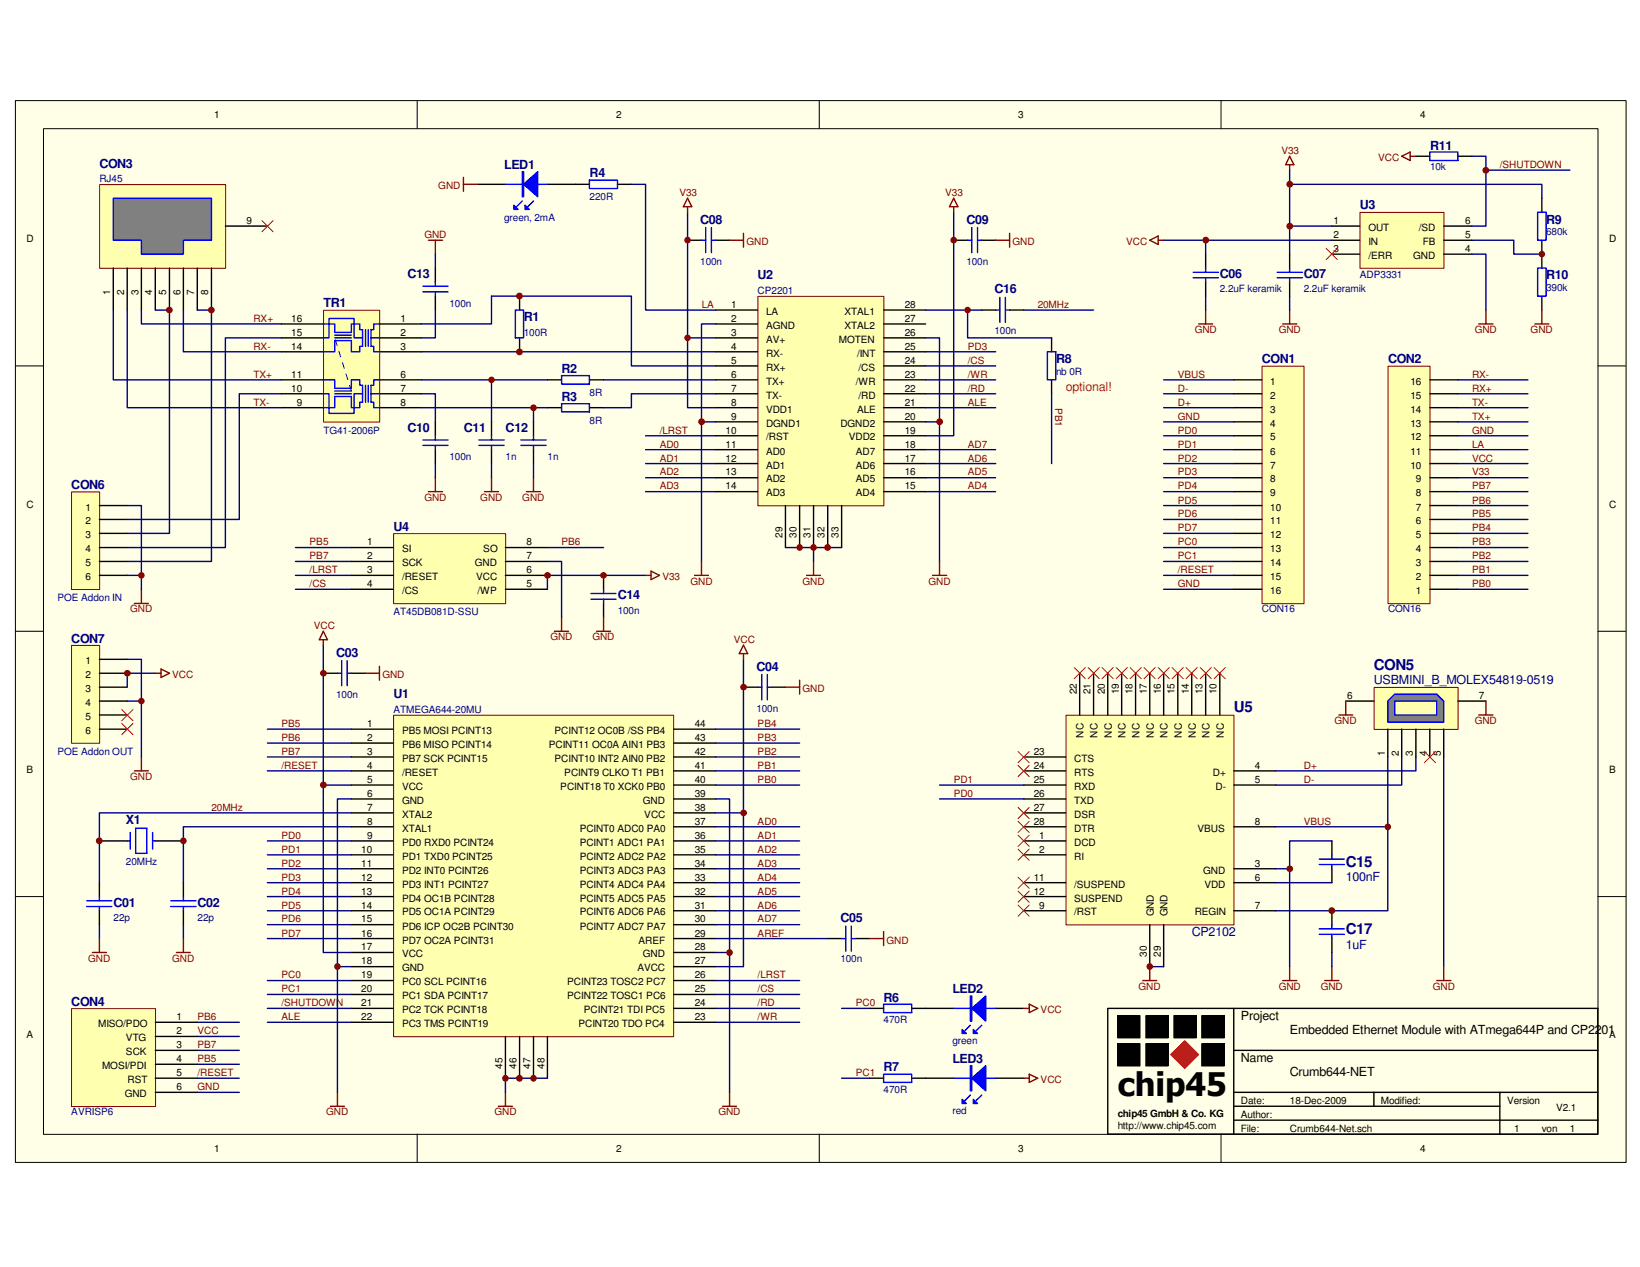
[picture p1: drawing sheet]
<svg xmlns="http://www.w3.org/2000/svg" width="279mm" height="216mm" viewBox="0 0 279 216" stroke-linecap="round" stroke-linejoin="round" font-family="sans-serif">
<defs><g id="words">
<text font-size="5.5" x="190.4" y="186.7">chip45</text>
<g font-size="2.6" fill="#000080">
<text x="234.1" y="114.1">CON5</text>
<text x="210.2" y="121.2">U5</text>
<text x="229.3" y="147.7">C15</text>
<text x="229.3" y="159.1">C17</text>
</g>
<g font-size="2.1" fill="#000080">
<text x="16.9" y="28.6">CON3</text>
<text x="85.9" y="28.8">LED1</text>
<text x="243.6" y="25.5">R11</text>
<text x="100.5" y="30.2">R4</text>
<text x="231.7" y="35.7">U3</text>
<text x="119.3" y="38.1">C08</text>
<text x="164.6" y="38.1">C09</text>
<text x="263.4" y="38.1">R9</text>
<text x="69.4" y="47.4">C13</text>
<text x="129.1" y="47.6">U2</text>
<text x="207.8" y="47.4">C06</text>
<text x="222.1" y="47.4">C07</text>
<text x="263.4" y="47.6">R10</text>
<text x="55.1" y="52.4">TR1</text>
<text x="169.4" y="50">C16</text>
<text x="89.2" y="54.7">R1</text>
<text x="95.7" y="63.5">R2</text>
<text x="179.9" y="61.9">R8</text>
<text x="215" y="61.9">CON1</text>
<text x="236.5" y="61.9">CON2</text>
<text x="95.7" y="68.3">R3</text>
<text x="69.4" y="73.6">C10</text>
<text x="79" y="73.6">C11</text>
<text x="86.1" y="73.6">C12</text>
<text x="12.1" y="83.3">CON6</text>
<text x="67.1" y="90.5">U4</text>
<text x="105.2" y="102.1">C14</text>
<text x="12.1" y="109.5">CON7</text>
<text x="57.3" y="111.9">C03</text>
<text x="67.1" y="119">U1</text>
<text x="128.9" y="114.3">C04</text>
<text x="234.1" y="116.6">USBMINI_B_MOLEX54819-0519</text>
<text x="21.5" y="140.5">X1</text>
<text x="19.3" y="154.5">C01</text>
<text x="33.7" y="154.5">C02</text>
<text x="229.3" y="150.2">100nF</text>
<text x="143.2" y="157.1">C05</text>
<text x="203" y="159.5">CP2102</text>
<text x="229.3" y="161.6">1uF</text>
<text x="12.1" y="171.4">CON4</text>
<text x="150.5" y="170.7">R6</text>
<text x="162.3" y="169.2">LED2</text>
<text x="150.5" y="182.6">R7</text>
<text x="162.3" y="181.1">LED3</text>
</g>
<text font-size="2.1" fill="#ee0e22" x="181.6" y="66.6">optional!</text>
<g font-size="2.1">
<text x="211.4" y="173.8">Project</text>
<text x="219.8" y="176.1">Embedded Ethernet Module with ATmega644P and CP2201</text>
<text x="211.4" y="180.9">Name</text>
<text x="219.8" y="183.3">Crumb644-NET</text>
</g>
<g font-size="1.7">
<text x="36.5" y="20.1">1</text>
<text x="105" y="20.1">2</text>
<text x="173.5" y="20.1">3</text>
<text x="241.9" y="20.1">4</text>
<text x="4.5" y="41.3">D</text>
<text x="42" y="38.2">9</text>
<text x="227.2" y="38.2">1</text>
<text x="227.2" y="40.6">2</text>
<text x="233.1" y="39.4">OUT</text>
<text x="233.1" y="41.7">IN</text>
<text x="241.7" y="39.4">/SD</text>
<text x="242.4" y="41.7">FB</text>
<text x="249.6" y="38.2">6</text>
<text x="249.6" y="40.6">5</text>
<text x="274.2" y="41.3">D</text>
<text x="227.2" y="42.9">3</text>
<text x="233.1" y="44.2">/ERR</text>
<text x="240.7" y="44.2">GND</text>
<text x="249.6" y="42.9">4</text>
<text x="18.8" y="50.2" transform="rotate(-90 18.8 50.2)">1</text>
<text x="21.2" y="50.2" transform="rotate(-90 21.2 50.2)">2</text>
<text x="23.6" y="50.2" transform="rotate(-90 23.6 50.2)">3</text>
<text x="26" y="50.2" transform="rotate(-90 26 50.2)">4</text>
<text x="28.3" y="50.2" transform="rotate(-90 28.3 50.2)">5</text>
<text x="30.7" y="50.2" transform="rotate(-90 30.7 50.2)">6</text>
<text x="33.1" y="50.2" transform="rotate(-90 33.1 50.2)">7</text>
<text x="35.5" y="50.2" transform="rotate(-90 35.5 50.2)">8</text>
<text x="124.5" y="52.5">1</text>
<text x="130.5" y="53.6">LA</text>
<text x="143.9" y="53.6">XTAL1</text>
<text x="154.1" y="52.5">28</text>
<text x="49.6" y="59.6">14</text>
<text x="49.6" y="57.2">15</text>
<text x="49.6" y="54.9">16</text>
<text x="68.2" y="54.9">1</text>
<text x="68.2" y="57.2">2</text>
<text x="68.2" y="59.6">3</text>
<text x="124.5" y="54.9">2</text>
<text x="124.5" y="57.2">3</text>
<text x="124.5" y="59.6">4</text>
<text x="130.5" y="56">AGND</text>
<text x="130.5" y="58.4">AV+</text>
<text x="142.9" y="58.4">MOTEN</text>
<text x="143.9" y="56">XTAL2</text>
<text x="154.1" y="54.9">27</text>
<text x="154.1" y="57.2">26</text>
<text x="154.1" y="59.6">25</text>
<text x="49.6" y="64.3">11</text>
<text x="68.2" y="64.3">6</text>
<text x="124.5" y="62">5</text>
<text x="124.5" y="64.3">6</text>
<text x="130.5" y="60.8">RX-</text>
<text x="130.5" y="63.2">RX+</text>
<text x="130.5" y="65.6">TX+</text>
<text x="145.8" y="65.6">/WR</text>
<text x="146" y="60.8">/INT</text>
<text x="146.3" y="63.2">/CS</text>
<text x="154.1" y="62">24</text>
<text x="154.1" y="64.3">23</text>
<text x="216.4" y="65.6">1</text>
<text x="240.3" y="65.6">16</text>
<text x="49.6" y="66.8">10</text>
<text x="50.6" y="69.1">9</text>
<text x="68.2" y="66.8">7</text>
<text x="68.2" y="69.1">8</text>
<text x="124.5" y="66.8">7</text>
<text x="124.5" y="69.1">8</text>
<text x="124.5" y="71.5">9</text>
<text x="130.5" y="67.9">TX-</text>
<text x="130.5" y="70.3">VDD1</text>
<text x="146" y="70.3">ALE</text>
<text x="146.3" y="67.9">/RD</text>
<text x="154.1" y="66.8">22</text>
<text x="154.1" y="71.5">20</text>
<text x="154.1" y="69.1">21</text>
<text x="216.4" y="67.9">2</text>
<text x="216.4" y="70.3">3</text>
<text x="240.3" y="70.3">14</text>
<text x="240.3" y="67.9">15</text>
<text x="123.6" y="73.9">10</text>
<text x="123.6" y="76.3">11</text>
<text x="130.5" y="72.7">DGND1</text>
<text x="130.5" y="75.1">/RST</text>
<text x="130.5" y="77.5">AD0</text>
<text x="143.2" y="72.7">DGND2</text>
<text x="144.6" y="75.1">VDD2</text>
<text x="145.8" y="77.5">AD7</text>
<text x="154.1" y="76.3">18</text>
<text x="154.1" y="73.9">19</text>
<text x="216.4" y="72.7">4</text>
<text x="216.4" y="75.1">5</text>
<text x="216.4" y="77.5">6</text>
<text x="240.3" y="77.5">11</text>
<text x="240.3" y="75.1">12</text>
<text x="240.3" y="72.7">13</text>
<text x="123.6" y="78.7">12</text>
<text x="123.6" y="81">13</text>
<text x="123.6" y="83.4">14</text>
<text x="130.5" y="79.8">AD1</text>
<text x="130.5" y="82.2">AD2</text>
<text x="145.8" y="82.2">AD5</text>
<text x="145.8" y="79.8">AD6</text>
<text x="154.1" y="83.4">15</text>
<text x="154.1" y="81">16</text>
<text x="154.1" y="78.7">17</text>
<text x="216.4" y="79.8">7</text>
<text x="216.4" y="82.2">8</text>
<text x="240.3" y="79.8">10</text>
<text x="241.2" y="82.2">9</text>
<text x="4.5" y="86.5">C</text>
<text x="14.6" y="87">1</text>
<text x="14.6" y="89.4">2</text>
<text x="130.5" y="84.6">AD3</text>
<text x="145.8" y="84.6">AD4</text>
<text x="216.4" y="84.6">9</text>
<text x="216.4" y="87">10</text>
<text x="216.4" y="89.4">11</text>
<text x="241.2" y="89.4">6</text>
<text x="241.2" y="87">7</text>
<text x="241.2" y="84.6">8</text>
<text x="274.2" y="86.5">C</text>
<text x="14.6" y="91.7">3</text>
<text x="14.6" y="94.1">4</text>
<text x="62.5" y="92.9">1</text>
<text x="62.5" y="95.3">2</text>
<text x="68.5" y="94.1">SI</text>
<text x="82.3" y="94.1">SO</text>
<text x="89.7" y="95.3">7</text>
<text x="89.7" y="92.9">8</text>
<text x="133.3" y="91.7" transform="rotate(-90 133.3 91.7)">29</text>
<text x="135.7" y="91.7" transform="rotate(-90 135.7 91.7)">30</text>
<text x="138.1" y="91.7" transform="rotate(-90 138.1 91.7)">31</text>
<text x="140.5" y="91.7" transform="rotate(-90 140.5 91.7)">32</text>
<text x="142.9" y="91.7" transform="rotate(-90 142.9 91.7)">33</text>
<text x="216.4" y="91.7">12</text>
<text x="216.4" y="94.1">13</text>
<text x="241.2" y="94.1">4</text>
<text x="241.2" y="91.7">5</text>
<text x="14.6" y="96.5">5</text>
<text x="14.6" y="98.9">6</text>
<text x="62.5" y="97.7">3</text>
<text x="62.5" y="100.1">4</text>
<text x="68.5" y="96.5">SCK</text>
<text x="68.5" y="98.9">/RESET</text>
<text x="68.5" y="101.3">/CS</text>
<text x="80.9" y="96.5">GND</text>
<text x="81.1" y="98.9">VCC</text>
<text x="81.4" y="101.3">/WP</text>
<text x="89.7" y="97.7">6</text>
<text x="89.7" y="100.1">5</text>
<text x="216.4" y="96.5">14</text>
<text x="216.4" y="98.9">15</text>
<text x="216.4" y="101.3">16</text>
<text x="241.2" y="101.3">1</text>
<text x="241.2" y="98.9">2</text>
<text x="241.2" y="96.5">3</text>
<text x="14.6" y="113.2">1</text>
<text x="14.6" y="115.5">2</text>
<text x="14.6" y="117.9">3</text>
<text x="183.4" y="118.3" transform="rotate(-90 183.4 118.3)">22</text>
<text x="185.8" y="118.3" transform="rotate(-90 185.8 118.3)">21</text>
<text x="188.2" y="118.3" transform="rotate(-90 188.2 118.3)">20</text>
<text x="190.6" y="118.3" transform="rotate(-90 190.6 118.3)">19</text>
<text x="193" y="118.3" transform="rotate(-90 193 118.3)">18</text>
<text x="195.4" y="118.3" transform="rotate(-90 195.4 118.3)">17</text>
<text x="197.7" y="118.3" transform="rotate(-90 197.7 118.3)">16</text>
<text x="200.1" y="118.3" transform="rotate(-90 200.1 118.3)">15</text>
<text x="202.5" y="118.3" transform="rotate(-90 202.5 118.3)">14</text>
<text x="204.9" y="118.3" transform="rotate(-90 204.9 118.3)">13</text>
<text x="207.3" y="118.3" transform="rotate(-90 207.3 118.3)">10</text>
<text x="229.5" y="119.1">6</text>
<text x="252" y="119.1">7</text>
<text x="14.6" y="120.3">4</text>
<text x="14.6" y="122.7">5</text>
<text x="14.6" y="125.1">6</text>
<text x="62.5" y="123.9">1</text>
<text x="68.5" y="125.1">PB5 MOSI PCINT13</text>
<text x="94.5" y="125.1">PCINT12 OC0B /SS PB4</text>
<text x="118.4" y="123.9">44</text>
<text x="184.6" y="125.7" transform="rotate(-90 184.6 125.7)">NC</text>
<text x="187" y="125.7" transform="rotate(-90 187 125.7)">NC</text>
<text x="189.4" y="125.7" transform="rotate(-90 189.4 125.7)">NC</text>
<text x="191.8" y="125.7" transform="rotate(-90 191.8 125.7)">NC</text>
<text x="194.1" y="125.7" transform="rotate(-90 194.1 125.7)">NC</text>
<text x="196.6" y="125.7" transform="rotate(-90 196.6 125.7)">NC</text>
<text x="198.9" y="125.7" transform="rotate(-90 198.9 125.7)">NC</text>
<text x="201.3" y="125.7" transform="rotate(-90 201.3 125.7)">NC</text>
<text x="203.7" y="125.7" transform="rotate(-90 203.7 125.7)">NC</text>
<text x="206.1" y="125.7" transform="rotate(-90 206.1 125.7)">NC</text>
<text x="208.5" y="125.7" transform="rotate(-90 208.5 125.7)">NC</text>
<text x="4.5" y="131.7">B</text>
<text x="62.5" y="126.2">2</text>
<text x="62.5" y="128.7">3</text>
<text x="62.5" y="131">4</text>
<text x="68.5" y="127.5">PB6 MISO PCINT14</text>
<text x="68.5" y="129.8">PB7 SCK PCINT15</text>
<text x="93.5" y="127.5">PCINT11 OC0A AIN1 PB3</text>
<text x="94.5" y="129.8">PCINT10 INT2 AIN0 PB2</text>
<text x="118.4" y="128.7">42</text>
<text x="118.4" y="131">41</text>
<text x="118.4" y="126.2">43</text>
<text x="176.1" y="131">24</text>
<text x="176.1" y="128.7">23</text>
<text x="183" y="129.8">CTS</text>
<text x="213.8" y="131">4</text>
<text x="235.9" y="128.8" transform="rotate(-90 235.9 128.8)">1</text>
<text x="238.3" y="128.8" transform="rotate(-90 238.3 128.8)">2</text>
<text x="240.7" y="128.8" transform="rotate(-90 240.7 128.8)">3</text>
<text x="243.1" y="128.8" transform="rotate(-90 243.1 128.8)">4</text>
<text x="245.4" y="128.8" transform="rotate(-90 245.4 128.8)">5</text>
<text x="274.2" y="131.7">B</text>
<text x="62.5" y="133.4">5</text>
<text x="62.5" y="135.8">6</text>
<text x="68.5" y="132.2">/RESET</text>
<text x="68.5" y="134.6">VCC</text>
<text x="68.5" y="136.9">GND</text>
<text x="95.5" y="134.6">PCINT18 T0 XCK0 PB0</text>
<text x="96.1" y="132.2">PCINT9 CLKO T1 PB1</text>
<text x="109.5" y="136.9">GND</text>
<text x="118.4" y="135.8">39</text>
<text x="118.4" y="133.4">40</text>
<text x="176.1" y="135.8">26</text>
<text x="176.1" y="133.4">25</text>
<text x="183" y="136.9">TXD</text>
<text x="183" y="134.6">RXD</text>
<text x="183" y="132.2">RTS</text>
<text x="206.6" y="132.2">D+</text>
<text x="207.1" y="134.6">D-</text>
<text x="213.8" y="133.4">5</text>
<text x="62.5" y="138.2">7</text>
<text x="62.5" y="140.5">8</text>
<text x="62.5" y="142.9">9</text>
<text x="68.5" y="139.4">XTAL2</text>
<text x="68.5" y="141.7">XTAL1</text>
<text x="98.8" y="141.7">PCINT0 ADC0 PA0</text>
<text x="109.8" y="139.4">VCC</text>
<text x="118.4" y="138.2">38</text>
<text x="118.4" y="142.9">36</text>
<text x="118.4" y="140.5">37</text>
<text x="176.1" y="140.5">28</text>
<text x="176.1" y="138.2">27</text>
<text x="177" y="142.9">1</text>
<text x="183" y="141.7">DTR</text>
<text x="183" y="139.4">DSR</text>
<text x="204" y="141.7">VBUS</text>
<text x="213.8" y="140.5">8</text>
<text x="61.6" y="145.3">10</text>
<text x="61.6" y="147.7">11</text>
<text x="68.5" y="144.1">PD0 RXD0 PCINT24</text>
<text x="68.5" y="146.5">PD1 TXD0 PCINT25</text>
<text x="68.5" y="148.9">PD2 INT0 PCINT26</text>
<text x="98.8" y="148.9">PCINT3 ADC3 PA3</text>
<text x="98.8" y="146.5">PCINT2 ADC2 PA2</text>
<text x="98.8" y="144.1">PCINT1 ADC1 PA1</text>
<text x="118.4" y="147.7">34</text>
<text x="118.4" y="145.3">35</text>
<text x="177" y="145.3">2</text>
<text x="183" y="146.5">RI</text>
<text x="183" y="144.1">DCD</text>
<text x="205" y="148.9">GND</text>
<text x="213.8" y="147.7">3</text>
<text x="61.6" y="150.1">12</text>
<text x="61.6" y="152.4">13</text>
<text x="61.6" y="154.8">14</text>
<text x="68.5" y="151.3">PD3 INT1 PCINT27</text>
<text x="68.5" y="153.6">PD4 OC1B PCINT28</text>
<text x="68.5" y="156">PD5 OC1A PCINT29</text>
<text x="98.8" y="156">PCINT6 ADC6 PA6</text>
<text x="98.8" y="153.6">PCINT5 ADC5 PA5</text>
<text x="98.8" y="151.3">PCINT4 ADC4 PA4</text>
<text x="118.4" y="154.8">31</text>
<text x="118.4" y="152.4">32</text>
<text x="118.4" y="150.1">33</text>
<text x="176.1" y="152.4">12</text>
<text x="176.1" y="150.1">11</text>
<text x="177" y="154.8">9</text>
<text x="183" y="156">/RST</text>
<text x="183" y="153.6">SUSPEND</text>
<text x="183" y="151.3">/SUSPEND</text>
<text x="203.5" y="156">REGIN</text>
<text x="205.2" y="151.3">VDD</text>
<text x="213.8" y="154.8">7</text>
<text x="213.8" y="150.1">6</text>
<text x="61.6" y="157.2">15</text>
<text x="61.6" y="159.6">16</text>
<text x="61.6" y="162">17</text>
<text x="68.5" y="158.4">PD6 ICP OC2B PCINT30</text>
<text x="68.5" y="160.8">PD7 OC2A PCINT31</text>
<text x="98.8" y="158.4">PCINT7 ADC7 PA7</text>
<text x="108.8" y="160.8">AREF</text>
<text x="118.4" y="162">28</text>
<text x="118.4" y="159.6">29</text>
<text x="118.4" y="157.2">30</text>
<text x="196.6" y="156.2" transform="rotate(-90 196.6 156.2)">GND</text>
<text x="198.9" y="156.2" transform="rotate(-90 198.9 156.2)">GND</text>
<text x="61.6" y="164.3">18</text>
<text x="61.6" y="166.7">19</text>
<text x="68.5" y="163.2">VCC</text>
<text x="68.5" y="165.5">GND</text>
<text x="68.5" y="167.9">PC0 SCL PCINT16</text>
<text x="96.6" y="167.9">PCINT23 TOSC2 PC7</text>
<text x="108.6" y="165.5">AVCC</text>
<text x="109.5" y="163.2">GND</text>
<text x="118.4" y="164.3">27</text>
<text x="118.4" y="166.7">26</text>
<text x="195.4" y="163.1" transform="rotate(-90 195.4 163.1)">30</text>
<text x="197.7" y="163.1" transform="rotate(-90 197.7 163.1)">29</text>
<text x="30.1" y="173.9">1</text>
<text x="61.6" y="169.1">20</text>
<text x="61.6" y="171.5">21</text>
<text x="61.6" y="173.9">22</text>
<text x="68.5" y="170.3">PC1 SDA PCINT17</text>
<text x="68.5" y="172.7">PC2 TCK PCINT18</text>
<text x="96.6" y="170.3">PCINT22 TOSC1 PC6</text>
<text x="99.5" y="172.7">PCINT21 TDI PC5</text>
<text x="118.4" y="173.9">23</text>
<text x="118.4" y="171.5">24</text>
<text x="118.4" y="169.1">25</text>
<text x="4.5" y="177">A</text>
<text x="16.7" y="175">MISO/PDO</text>
<text x="21.5" y="177.4">VTG</text>
<text x="21.5" y="179.8">SCK</text>
<text x="30.1" y="176.2">2</text>
<text x="30.1" y="178.6">3</text>
<text x="68.5" y="175">PC3 TMS PCINT19</text>
<text x="98.6" y="175">PCINT20 TDO PC4</text>
<text x="274.2" y="177">A</text>
<text x="17.4" y="182.2">MOSI/PDI</text>
<text x="21.7" y="184.6">RST</text>
<text x="30.1" y="185.8">6</text>
<text x="30.1" y="181">4</text>
<text x="30.1" y="183.4">5</text>
<text x="85.6" y="182.1" transform="rotate(-90 85.6 182.1)">45</text>
<text x="88" y="182.1" transform="rotate(-90 88 182.1)">46</text>
<text x="90.4" y="182.1" transform="rotate(-90 90.4 182.1)">47</text>
<text x="92.8" y="182.1" transform="rotate(-90 92.8 182.1)">48</text>
<text x="21.3" y="186.9">GND</text>
<text x="190.4" y="190.3">chip45 GmbH &amp; Co. KG</text>
<text x="211.4" y="188.1">Date:</text>
<text x="211.4" y="190.5">Author:</text>
<text x="219.8" y="188.1">18-Dec-2009</text>
<text x="235.2" y="188.1">Modified:</text>
<text x="256.8" y="188.1">Version</text>
<text x="265.1" y="189.3">V2.1</text>
<text x="36.5" y="196.3">1</text>
<text x="105" y="196.3">2</text>
<text x="173.5" y="196.3">3</text>
<text x="190.4" y="192.4">http://www.chip45.com</text>
<text x="211.4" y="192.9">File:</text>
<text x="219.8" y="192.9">Crumb644-Net.sch</text>
<text x="241.9" y="196.3">4</text>
<text x="257.9" y="192.9">1</text>
<text x="262.7" y="192.9">von</text>
<text x="267.5" y="192.9">1</text>
</g>
<g font-size="1.7" fill="#800000">
<text x="218.3" y="26.3">V33</text>
<text x="234.8" y="27.5">VCC</text>
<text x="255.5" y="28.7">/SHUTDOWN</text>
<text x="74.7" y="32.2">GND</text>
<text x="115.7" y="33.4">V33</text>
<text x="161" y="33.4">V33</text>
<text x="72.3" y="40.6">GND</text>
<text x="127.2" y="41.7">GND</text>
<text x="172.5" y="41.7">GND</text>
<text x="191.9" y="41.7">VCC</text>
<text x="119.5" y="52.5">LA</text>
<text x="176.8" y="52.5">20MHz</text>
<text x="43.2" y="54.9">RX+</text>
<text x="43.2" y="59.6">RX-</text>
<text x="164.9" y="59.6">PD3</text>
<text x="203.5" y="56.8">GND</text>
<text x="217.8" y="56.8">GND</text>
<text x="251.2" y="56.8">GND</text>
<text x="260.8" y="56.8">GND</text>
<text x="43.2" y="64.3">TX+</text>
<text x="164.9" y="64.3">/WR</text>
<text x="164.9" y="62">/CS</text>
<text x="200.7" y="64.3">VBUS</text>
<text x="250.8" y="64.3">RX-</text>
<text x="43.2" y="69.1">TX-</text>
<text x="164.9" y="69.1">ALE</text>
<text x="164.9" y="66.8">/RD</text>
<text x="179.7" y="69.5" transform="rotate(90 179.7 69.5)">PB1</text>
<text x="200.7" y="69.1">D+</text>
<text x="200.7" y="66.8">D-</text>
<text x="200.7" y="71.5">GND</text>
<text x="250.8" y="71.5">TX+</text>
<text x="250.8" y="69.1">TX-</text>
<text x="250.8" y="66.8">RX+</text>
<text x="112.4" y="73.9">/LRST</text>
<text x="112.4" y="76.3">AD0</text>
<text x="164.9" y="76.3">AD7</text>
<text x="200.7" y="73.9">PD0</text>
<text x="200.7" y="76.3">PD1</text>
<text x="250.8" y="76.3">LA</text>
<text x="250.8" y="73.9">GND</text>
<text x="112.4" y="78.7">AD1</text>
<text x="112.4" y="81">AD2</text>
<text x="112.4" y="83.4">AD3</text>
<text x="164.9" y="83.4">AD4</text>
<text x="164.9" y="81">AD5</text>
<text x="164.9" y="78.7">AD6</text>
<text x="200.7" y="78.7">PD2</text>
<text x="200.7" y="83.4">PD4</text>
<text x="200.7" y="81">PD3</text>
<text x="250.8" y="81">V33</text>
<text x="250.8" y="78.7">VCC</text>
<text x="250.8" y="83.4">PB7</text>
<text x="72.3" y="85.3">GND</text>
<text x="81.8" y="85.3">GND</text>
<text x="89" y="85.3">GND</text>
<text x="200.7" y="85.8">PD5</text>
<text x="200.7" y="88.2">PD6</text>
<text x="250.8" y="88.2">PB5</text>
<text x="250.8" y="85.8">PB6</text>
<text x="52.7" y="92.9">PB5</text>
<text x="52.7" y="95.3">PB7</text>
<text x="95.7" y="92.9">PB6</text>
<text x="200.7" y="90.6">PD7</text>
<text x="200.7" y="92.9">PC0</text>
<text x="200.7" y="95.3">PC1</text>
<text x="250.8" y="95.3">PB2</text>
<text x="250.8" y="92.9">PB3</text>
<text x="250.8" y="90.6">PB4</text>
<text x="52.7" y="100.1">/CS</text>
<text x="52.7" y="97.7">/LRST</text>
<text x="112.9" y="98.9">V33</text>
<text x="117.6" y="99.6">GND</text>
<text x="136.7" y="99.6">GND</text>
<text x="158.2" y="99.6">GND</text>
<text x="200.7" y="97.7">/RESET</text>
<text x="200.7" y="100.1">GND</text>
<text x="250.8" y="100.1">PB0</text>
<text x="250.8" y="97.7">PB1</text>
<text x="22.2" y="104.4">GND</text>
<text x="53.5" y="107.2">VCC</text>
<text x="93.8" y="109.1">GND</text>
<text x="100.9" y="109.1">GND</text>
<text x="125" y="109.6">VCC</text>
<text x="29.3" y="115.5">VCC</text>
<text x="65.2" y="115.5">GND</text>
<text x="136.7" y="117.9">GND</text>
<text x="48" y="123.9">PB5</text>
<text x="129.1" y="123.9">PB4</text>
<text x="227.4" y="123.4">GND</text>
<text x="251.2" y="123.4">GND</text>
<text x="48" y="126.2">PB6</text>
<text x="48" y="128.7">PB7</text>
<text x="48" y="131">/RESET</text>
<text x="129.1" y="131">PB1</text>
<text x="129.1" y="128.7">PB2</text>
<text x="129.1" y="126.2">PB3</text>
<text x="222.1" y="131">D+</text>
<text x="22.2" y="132.9">GND</text>
<text x="129.1" y="133.4">PB0</text>
<text x="162.5" y="135.8">PD0</text>
<text x="162.5" y="133.4">PD1</text>
<text x="222.1" y="133.4">D-</text>
<text x="36" y="138.2">20MHz</text>
<text x="48" y="142.9">PD0</text>
<text x="129.1" y="140.5">AD0</text>
<text x="129.1" y="142.9">AD1</text>
<text x="222.1" y="140.5">VBUS</text>
<text x="48" y="145.3">PD1</text>
<text x="48" y="147.7">PD2</text>
<text x="129.1" y="145.3">AD2</text>
<text x="129.1" y="147.7">AD3</text>
<text x="48" y="150.1">PD3</text>
<text x="48" y="152.4">PD4</text>
<text x="48" y="154.8">PD5</text>
<text x="129.1" y="150.1">AD4</text>
<text x="129.1" y="152.4">AD5</text>
<text x="129.1" y="154.8">AD6</text>
<text x="48" y="157.2">PD6</text>
<text x="48" y="159.6">PD7</text>
<text x="129.1" y="157.2">AD7</text>
<text x="129.1" y="159.6">AREF</text>
<text x="151" y="160.8">GND</text>
<text x="15" y="163.9">GND</text>
<text x="29.3" y="163.9">GND</text>
<text x="48" y="166.7">PC0</text>
<text x="129.1" y="166.7">/LRST</text>
<text x="33.7" y="173.9">PB6</text>
<text x="48" y="173.9">ALE</text>
<text x="48" y="171.5">/SHUTDOWN</text>
<text x="48" y="169.1">PC1</text>
<text x="129.1" y="173.9">/WR</text>
<text x="129.1" y="171.5">/RD</text>
<text x="129.1" y="169.1">/CS</text>
<text x="145.8" y="171.5">PC0</text>
<text x="177.3" y="172.7">VCC</text>
<text x="194" y="168.6">GND</text>
<text x="217.8" y="168.6">GND</text>
<text x="225" y="168.6">GND</text>
<text x="244.1" y="168.6">GND</text>
<text x="33.7" y="178.6">PB7</text>
<text x="33.7" y="176.2">VCC</text>
<text x="33.7" y="183.4">/RESET</text>
<text x="33.7" y="181">PB5</text>
<text x="33.7" y="185.8">GND</text>
<text x="145.8" y="183.4">PC1</text>
<text x="177.3" y="184.6">VCC</text>
<text x="55.6" y="190">GND</text>
<text x="84.2" y="190">GND</text>
<text x="122.4" y="190">GND</text>
</g>
<g font-size="1.7" fill="#000080">
<text x="243.6" y="28.9">10k</text>
<text x="16.9" y="31">RJ45</text>
<text x="100.5" y="34.1">220R</text>
<text x="85.9" y="37.7">green, 2mA</text>
<text x="263.4" y="40.1">680k</text>
<text x="119.3" y="45.1">100n</text>
<text x="164.6" y="45.1">100n</text>
<text x="231.7" y="47.5">ADP3331</text>
<text x="76.6" y="52.2">100n</text>
<text x="129.1" y="50.1">CP2201</text>
<text x="207.8" y="49.8">2.2uF keramik</text>
<text x="222.1" y="49.8">2.2uF keramik</text>
<text x="263.4" y="49.6">390k</text>
<text x="89.2" y="57.2">100R</text>
<text x="169.4" y="57">100n</text>
<text x="179.9" y="63.9">nb 0R</text>
<text x="100.5" y="67.5">8R</text>
<text x="55.1" y="73.9">TG41-2006P</text>
<text x="100.5" y="72.2">8R</text>
<text x="76.6" y="78.4">100n</text>
<text x="86.1" y="78.4">1n</text>
<text x="93.3" y="78.4">1n</text>
<text x="9.8" y="102.4">POE Addon IN</text>
<text x="67.1" y="104.8">AT45DB081D-SSU</text>
<text x="105.2" y="104.6">100n</text>
<text x="215" y="104.4">CON16</text>
<text x="236.5" y="104.4">CON16</text>
<text x="57.3" y="118.9">100n</text>
<text x="67.1" y="121.5">ATMEGA644-20MU</text>
<text x="128.9" y="121.2">100n</text>
<text x="9.8" y="128.7">POE Addon OUT</text>
<text x="21.5" y="147.4">20MHz</text>
<text x="19.3" y="157">22p</text>
<text x="33.7" y="157">22p</text>
<text x="143.2" y="163.9">100n</text>
<text x="150.5" y="174.3">470R</text>
<text x="162.3" y="177.9">green</text>
<text x="12.1" y="190">AVRISP6</text>
<text x="150.5" y="186.2">470R</text>
<text x="162.3" y="189.8">red</text>
</g>
</g></defs>
<path d="M2.6 17.1h274.4v181h-274.4z" fill="#ffffe8"/>
<g fill="none" stroke="#000" stroke-width=".17">
<path d="M2.6 17.1h274.4v181h-274.4zM71.1 17.1v4.8M139.6 17.1v4.8M208 17.1v4.8M7.4 21.9h264.8v171.4h-264.8zM2.6 62.4h4.8M272.2 62.4h4.8M2.6 107.6h4.8M272.2 107.6h4.8M2.6 152.8h4.8M272.2 152.8h4.8M190.4 173.1h3.8v3.8h-3.8z"/>
<path d="M190.4 177.8h3.8v3.9h-3.8zM195.2 173.1h3.8v3.8h-3.8zM195.2 177.8h3.8v3.9h-3.8zM200 173.1h3.8v3.8h-3.8zM204.7 173.1h3.9v3.8h-3.9zM204.7 177.8h3.9v3.9h-3.9zM71.1 193.3v4.7M139.6 193.3v4.7M208 193.3v4.7"/>
</g>
<path d="M210.2 171.8v21.5M210.2 179h62M272.2 171.8h-83.5v21.5M210.2 186.1h62M210.2 188.5h45.3M210.2 190.9h62M234.1 186.1v2.4M255.5 186.1v7.2" fill="none" stroke="#000" stroke-width=".24"/>
<path d="M190.5 173.1h3.7v3.8h-3.7zM190.5 177.9h3.7v3.8h-3.7zM195.2 173.1h3.8v3.8h-3.8zM195.2 177.9h3.8v3.8h-3.8zM200 173.1h3.8v3.8h-3.8zM204.8 173.1h3.8v3.8h-3.8zM204.8 177.9h3.8v3.8h-3.8z" fill="#000"/>
<path d="M199.4 179.7l2.4-2.4 2.4 2.4-2.4 2.4z" fill="#bf0000"/>
<path d="M199.4 179.7l2.4-2.4 2.4 2.4-2.4 2.4z" fill="none" stroke="#bf0000" stroke-width=".17"/>
<path d="M272.2 171.8v21.5h-83.5" fill="none" stroke="#000" stroke-width=".24"/>
<path d="M67.1 121.9h47.7v54.8h-47.7z" fill="#ffffb0"/>
<path d="M67.1 121.9h47.7v54.8h-47.7z" fill="none" stroke="#800000" stroke-width=".17"/>
<g fill="none" stroke="#000" stroke-width=".24">
<path d="M59.9 124.2h7.1M59.9 126.6h7.1M59.9 129h7.1M59.9 131.4h7.1M59.9 133.8h7.1M59.9 136.1h7.1M59.9 138.5h7.1M114.8 124.2h7.1M114.8 126.6h7.1M114.8 129h7.1M114.8 131.4h7.1M114.8 133.8h7.1"/>
<path d="M114.8 136.1h7.1M114.8 138.5h7.1M59.9 140.9h7.1M59.9 143.3h7.1M59.9 145.7h7.1M59.9 148h7.1M59.9 150.4h7.1M59.9 152.8h7.1M59.9 155.2h7.1M59.9 157.6h7.1M59.9 159.9h7.1M114.8 140.9h7.1"/>
<path d="M114.8 143.3h7.1M114.8 145.7h7.1M114.8 148h7.1M114.8 150.4h7.1M114.8 152.8h7.1M114.8 155.2h7.1M114.8 157.6h7.1M114.8 159.9h7.1M59.9 162.3h7.1M59.9 164.7h7.1M59.9 167.1h7.1M59.9 169.5h7.1"/>
<path d="M59.9 171.8h7.1M59.9 174.2h7.1M86.1 176.6v7.1M88.5 176.6v7.1M90.9 176.6v7.1M93.3 176.6v7.1M114.8 162.3h7.1M114.8 164.7h7.1M114.8 167.1h7.1M114.8 169.5h7.1M114.8 171.8h7.1M114.8 174.2h7.1"/>
</g>
<path d="M129.2 50.5h21.4v35.7h-21.4z" fill="#ffffb0"/>
<path d="M129.1 50.5h21.5v35.7h-21.5z" fill="none" stroke="#800000" stroke-width=".17"/>
<g fill="none" stroke="#000" stroke-width=".24">
<path d="M121.9 52.8h7.2M121.9 55.2h7.2M121.9 57.6h7.2M121.9 59.9h7.2M150.5 52.8h7.2M150.5 55.2h7.2M150.5 57.6h7.2M150.5 59.9h7.2M121.9 62.4h7.2M121.9 64.7h7.2M121.9 67.1h7.2M121.9 69.5h7.2"/>
<path d="M121.9 71.9h7.2M121.9 74.3h7.2M121.9 76.6h7.2M121.9 79h7.2M150.5 62.4h7.2M150.5 64.7h7.2M150.5 67.1h7.2M150.5 69.5h7.2M150.5 71.9h7.2M150.5 74.3h7.2M150.5 76.6h7.2M150.5 79h7.2"/>
<path d="M121.9 81.4h7.2M121.9 83.8h7.2M133.8 86.1v7.2M136.2 86.1v7.2M138.6 86.1v7.2M141 86.1v7.2M143.4 86.1v7.2M150.5 81.4h7.2M150.5 83.8h7.2"/>
</g>
<path d="M55.2 52.9h9.5v19h-9.5z" fill="#ffffb0"/>
<path d="M55.1 52.9h9.6v19h-9.6z" fill="none" stroke="#800000" stroke-width=".17"/>
<path d="M47.9 55.2h7.2M47.9 57.6h7.2M47.9 59.9h7.2M64.6 55.2h7.2M64.6 57.6h7.2M64.6 59.9h7.2M47.9 64.7h7.2M47.9 67.1h7.2M47.9 69.5h7.2M64.6 64.7h7.2M64.6 67.1h7.2M64.6 69.5h7.2" fill="none" stroke="#000" stroke-width=".24"/>
<g fill="none" stroke="#00f" stroke-width=".24">
<path d="M55.1 55.2h1.9v1.4h2.9v-1.4h1.4v1h.5v2.8h-.5v.9h-1.4v-1.9h-2.9v1.9h-1.9M55.1 57.6h.9v-3.3h4.3v3.3h1.5M57 57.6h2.9M57 57.1h2.9M62.3 56.2v2.8M62.7 56.2v2.8M63.2 57.6h1.4M64.6 55.2h-.9v1h-.5v2.8h.5v.9h.9M55.1 64.7h1.9v1.5h2.9v-1.5h1.4v1h.5v2.8h-.5v1h-1.4v-1.9h-2.9v1.9h-1.9M55.1 67.1h.9v3.3h4.3v-3.3h1.5M57 67.1h2.9M57 66.6h2.9"/>
<path d="M62.3 65.7v2.8M62.7 65.7v2.8M63.2 67.1h1.4M64.6 64.7h-.9v1h-.5v2.8h.5v1h.9"/>
</g>
<path d="M59.9 66.6l-2.9-9" fill="none" stroke="#00f" stroke-width=".17" stroke-dasharray="1 1 1 1 1 1 1 1"/>
<path d="M17 31.5h21.4v14.2h-21.4z" fill="#ffffb0"/>
<path d="M17 31.5h21.4v14.2h-21.4z" fill="none" stroke="#800000" stroke-width=".17"/>
<path d="M19.3 45.7v7.1M21.7 45.7v7.1M24.1 45.7v7.1M26.5 45.7v7.1M28.9 45.7v7.1M31.2 45.7v7.1M33.6 45.7v7.1M36 45.7v7.1" fill="none" stroke="#000" stroke-width=".24"/>
<path d="M19.3 33.8h16.7v7.1h-4.8v2.4h-7.1v-2.4h-4.8z" fill-rule="evenodd" fill="#808080"/>
<g fill="none" stroke="#00f" stroke-width=".24">
<path d="M19.3 33.8h16.7v7.1h-4.8v2.4h-7.1v-2.4h-4.8zM72.1 48.8h4.2M72.1 49.7h4.2M74.2 48v.8M74.2 49.7v.8M87.8 52.8h1.4v4.8h-1.4zM72.1 75.9h4.2M72.1 75h4.2M74.2 74.3v.7M74.2 75.9v.7M81.6 75.9h4.3M81.6 75h4.3"/>
<path d="M83.7 74.3v.7M83.7 75.9v.7M88.7 75.9h4.3M88.7 75h4.3M90.9 74.3v.7M90.9 75.9v.7M95.7 64h4.7v1.4h-4.7zM95.7 68.8h4.7v1.4h-4.7z"/>
</g>
<g fill="none" stroke="#000" stroke-width=".24">
<path d="M38.4 38.5h7.2M74.2 45.7v2.3M74.2 50.5v2.3M88.5 50.5v2.3M88.5 57.6v2.3M74.2 71.9v2.4M74.2 76.6v2.4M83.7 71.9v2.4M83.7 76.6v2.4M90.9 71.9v2.4M90.9 76.6v2.4M93.3 64.7h2.4"/>
<path d="M93.3 69.5h2.4M100.4 64.7h2.4M100.4 69.5h2.4"/>
</g>
<g fill="none" stroke="#000080" stroke-width=".24">
<path d="M19.3 52.8v11.9h28.6M21.7 52.8v16.7h26.2M24.1 52.8v2.4h23.8M31.2 52.8v7.1h16.7M71.8 55.2h11.9v-4.7h23.9v11.9h14.3M71.8 59.9h50.1M74.2 52.8v4.8h-2.4M74.2 43.3v2.4M71.8 67.1h2.4v4.8M71.8 64.7h21.5M71.8 69.5h21.5M74.2 79v2.4"/>
<path d="M83.7 64.7v7.2M83.7 79v2.4M90.9 69.5v2.4M90.9 79v2.4M102.8 64.7h19.1M121.9 67.1h-14.3v2.4h-4.8"/>
</g>
<path d="M73 40.9h2.4M74.2 40.9v2.4M73 83.8h2.4M74.2 81.4v2.4M82.6 83.8h2.3M83.7 81.4v2.4M89.7 83.8h2.4M90.9 81.4v2.4" fill="none" stroke="#800000" stroke-width=".24"/>
<path d="M12.2 83.9h4.8v16.6h-4.8z" fill="#ffffb0"/>
<path d="M12.2 83.8h4.8v16.7h-4.8z" fill="none" stroke="#800000" stroke-width=".17"/>
<g fill="none" stroke="#000" stroke-width=".24">
<path d="M117.1 40.9h2.4M121.9 40.9h2.4M162.5 40.9h2.3M167.3 40.9h2.3M16.9 86.1h4.8M16.9 88.5h4.8M16.9 90.9h4.8M16.9 93.3h4.8M16.9 95.7h4.8M16.9 98h4.8M55.1 114.7h2.4M59.9 114.7h2.4"/>
<path d="M126.7 117.1h2.4M131.4 117.1h2.4M141 159.9h2.4M145.8 159.9h2.4"/>
</g>
<g fill="none" stroke="#000080" stroke-width=".24">
<path d="M117.1 36.2v33.3h4.8M162.5 36.2v38.1h-4.8M26.5 52.8h2.4v38.1h-7.2M33.6 52.8h2.4v42.9h-14.3M47.9 57.6h-9.5v35.7h-16.7M117.1 57.6h4.8M121.9 55.2h-2.4v40.5M157.7 57.6h2.4v38.1M157.7 59.9h11.9M47.9 67.1h-7.1v21.4h-19.1M110 76.6h11.9M110 79h11.9"/>
<path d="M110 74.3h11.9M119.5 71.9h2.4M157.7 71.9h2.4M157.7 62.4h11.9M157.7 64.7h11.9M157.7 67.1h11.9M157.7 69.5h11.9M157.7 76.6h11.9M157.7 79h11.9M21.7 98h2.4v2.4M110 81.4h11.9M110 83.8h11.9"/>
<path d="M138.6 93.3v2.4M157.7 81.4h11.9M157.7 83.8h11.9M55.1 109.9v52.4h4.8M126.7 112.4v52.3h-4.8M55.1 133.8h4.8M59.9 136.1h-2.4v50M45.6 150.4h14.3M121.9 140.9h14.3M121.9 143.3h14.3M121.9 145.7h14.3M121.9 148h14.3"/>
<path d="M121.9 150.4h14.3M121.9 152.8h14.3M121.9 155.2h14.3M121.9 157.6h14.3M121.9 159.9h19.1M45.6 171.8h14.3M45.6 174.2h14.3M57.5 164.7h2.4M121.9 171.8h14.3M121.9 174.2h14.3"/>
</g>
<g fill="none" stroke="#800000" stroke-width=".24">
<path d="M117.1 33.8l.8 1.4h-1.5zM117.1 35.2v1M126.7 39.8v2.3M162.5 33.8l.7 1.4h-1.4zM162.5 35.2v1M172 39.8v2.3M124.3 40.9h2.4M169.6 40.9h2.4M118.3 98h2.4M119.5 95.7v2.3M137.4 98h2.4M138.6 95.7v2.3"/>
<path d="M158.9 98h2.4M160.1 95.7v2.3M22.9 102.8h2.4M24.1 100.4v2.4M55.1 107.6l.7 1.4h-1.4zM55.1 109v.9M62.3 114.7h2.3M64.6 113.5v2.4M126.7 111.4v1M126.7 109.9l.7 1.5h-1.5zM133.8 117.1h2.4M136.2 115.9v2.4"/>
<path d="M148.2 159.9h2.3M150.5 158.7v2.4M56.3 188.5h2.4M57.5 186.1v2.4M84.9 188.5h2.4M86.1 186.1v2.4M123.1 188.5h2.4M124.3 186.1v2.4"/>
</g>
<path d="M44.6 37.6l1.9 1.9M46.5 37.6l-1.9 1.9" fill="none" stroke="#f00" stroke-width=".17"/>
<g fill="none" stroke="#00f" stroke-width=".24">
<path d="M120.2 38.8v4.3M121.2 38.8v4.3M165.6 38.8v4.3M166.5 38.8v4.3M119.5 40.9h.7M121.2 40.9h.7M164.8 40.9h.8M166.5 40.9h.8M57.5 114.7h.7M58.2 112.6v4.2M59.1 114.7h.8M59.1 112.6v4.2"/>
<path d="M129.1 117.1h.7M129.8 114.9v4.4M130.7 117.1h.7M130.7 114.9v4.4M143.4 159.9h.7M144.1 157.8v4.3M145 159.9h.8M145 157.8v4.3"/>
</g>
<circle cx="57.5" cy="164.7" r=".48" fill="#800000"/>
<circle cx="57.5" cy="164.7" r=".48" fill="none" stroke="#800000" stroke-width=".17"/>
<path d="M121.9 136.1h2.4v50M121.9 162.3h2.4" fill="none" stroke="#000080" stroke-width=".24"/>
<circle cx="124.3" cy="162.3" r=".48" fill="#800000"/>
<circle cx="124.3" cy="162.3" r=".48" fill="none" stroke="#800000" stroke-width=".17"/>
<path d="M121.9 138.5h4.8" fill="none" stroke="#000080" stroke-width=".24"/>
<circle cx="126.7" cy="138.5" r=".48" fill="#800000"/>
<circle cx="126.7" cy="138.5" r=".48" fill="none" stroke="#800000" stroke-width=".17"/>
<g fill="none" stroke="#000080" stroke-width=".24">
<path d="M45.6 124.2h14.3M45.6 126.6h14.3M45.6 129h14.3M45.6 131.4h14.3M59.9 138.5h-43v11.9M121.9 124.2h14.3M121.9 126.6h14.3M121.9 129h14.3M121.9 131.4h14.3M121.9 133.8h14.3M16.9 157.6v2.3M31.2 157.6v2.3"/>
<path d="M45.6 143.3h14.3M45.6 145.7h14.3M45.6 148h14.3M45.6 152.8h14.3M45.6 155.2h14.3M45.6 157.6h14.3M45.6 159.9h14.3M59.9 140.9h-28.7v9.5M45.6 167.1h14.3M45.6 169.5h14.3M121.9 167.1h14.3M121.9 169.5h14.3"/>
</g>
<path d="M16.9 143.3h4.8M16.9 150.4v2.4M16.9 155.2v2.4M26.5 143.3h4.7M31.2 150.4v2.4M31.2 155.2v2.4" fill="none" stroke="#000" stroke-width=".24"/>
<g fill="none" stroke="#00f" stroke-width=".24">
<path d="M14.8 154.5h4.3M14.8 153.5h4.3M16.9 152.8v.7M16.9 154.5v.7M21.7 143.3h.5M22.2 141.9v2.8M23.1 141.1h1.9v4.3h-1.9zM26 141.9v2.8M26 143.3h.5M29.1 154.5h4.3M29.1 153.5h4.3M31.2 152.8v.7"/>
<path d="M31.2 154.5v.7"/>
</g>
<path d="M16.9 159.9v2.4M31.2 159.9v2.4M15.7 162.3h2.4M30.1 162.3h2.3" fill="none" stroke="#800000" stroke-width=".24"/>
<path d="M215.1 62.4h7.1v40.5h-7.1z" fill="#ffffb0"/>
<path d="M215 62.4h7.2v40.5h-7.2z" fill="none" stroke="#800000" stroke-width=".17"/>
<g fill="none" stroke="#000" stroke-width=".24">
<path d="M210.2 64.7h4.8M210.2 67.1h4.8M210.2 69.5h4.8M210.2 71.9h4.8M210.2 74.3h4.8M210.2 76.6h4.8M210.2 79h4.8M210.2 81.4h4.8M210.2 83.8h4.8M210.2 86.1h4.8M210.2 88.5h4.8M210.2 90.9h4.8"/>
<path d="M210.2 93.3h4.8M210.2 95.7h4.8M210.2 98h4.8M210.2 100.4h4.8"/>
</g>
<path d="M236.5 62.4h7.1v40.5h-7.1z" fill="#ffffb0"/>
<path d="M236.5 62.4h7.1v40.5h-7.1z" fill="none" stroke="#800000" stroke-width=".17"/>
<g fill="none" stroke="#000" stroke-width=".24">
<path d="M243.6 79h4.8M243.6 76.6h4.8M243.6 74.3h4.8M243.6 71.9h4.8M243.6 69.5h4.8M243.6 67.1h4.8M243.6 64.7h4.8M243.6 98h4.8M243.6 95.7h4.8M243.6 93.3h4.8M243.6 90.9h4.8M243.6 88.5h4.8"/>
<path d="M243.6 86.1h4.8M243.6 83.8h4.8M243.6 81.4h4.8M243.6 100.4h4.8"/>
</g>
<circle cx="117.1" cy="57.6" r=".46" fill="#800000"/>
<circle cx="117.1" cy="57.6" r=".46" fill="none" stroke="#800000" stroke-width=".17"/>
<circle cx="83.7" cy="64.7" r=".46" fill="#800000"/>
<circle cx="83.7" cy="64.7" r=".46" fill="none" stroke="#800000" stroke-width=".17"/>
<circle cx="90.9" cy="69.5" r=".48" fill="#800000"/>
<circle cx="90.9" cy="69.5" r=".48" fill="none" stroke="#800000" stroke-width=".17"/>
<circle cx="160.1" cy="71.9" r=".49" fill="#800000"/>
<circle cx="160.1" cy="71.9" r=".49" fill="none" stroke="#800000" stroke-width=".17"/>
<circle cx="119.5" cy="71.9" r=".49" fill="#800000"/>
<circle cx="119.5" cy="71.9" r=".49" fill="none" stroke="#800000" stroke-width=".17"/>
<g fill="none" stroke="#000080" stroke-width=".24">
<path d="M198.2 64.7h12M198.2 67.1h12M198.2 69.5h12M198.2 71.9h12M198.2 74.3h12M198.2 76.6h12M198.2 79h12M248.4 64.7h11.9M248.4 67.1h11.9M248.4 69.5h11.9M248.4 71.9h11.9M248.4 74.3h11.9"/>
<path d="M248.4 76.6h11.9M248.4 79h11.9M198.2 81.4h12M198.2 83.8h12M198.2 86.1h12M198.2 88.5h12M198.2 90.9h12M198.2 93.3h12M198.2 95.7h12M198.2 98h12M248.4 81.4h11.9M248.4 83.8h11.9"/>
<path d="M248.4 86.1h11.9M248.4 88.5h11.9M248.4 90.9h11.9M248.4 93.3h11.9M248.4 95.7h11.9M248.4 98h11.9M198.2 100.4h12M248.4 100.4h11.9"/>
</g>
<path d="M12.2 171.9h14.3v16.7h-14.3z" fill="#ffffb0"/>
<path d="M12.2 171.9h14.3v16.7h-14.3z" fill="none" stroke="#800000" stroke-width=".17"/>
<path d="M26.5 174.2h7.1M26.5 176.6h7.1M26.5 179h7.1M26.5 181.4h7.1M26.5 183.7h7.1M26.5 186.1h7.1" fill="none" stroke="#000" stroke-width=".24"/>
<path d="M21.7 86.1h2.4v11.9M33.6 174.2h7.2M33.6 176.6h7.2M33.6 179h7.2M33.6 181.4h7.2M33.6 183.7h7.2M33.6 186.1h7.2" fill="none" stroke="#000080" stroke-width=".24"/>
<circle cx="24.1" cy="98" r=".46" fill="#800000"/>
<circle cx="24.1" cy="98" r=".46" fill="none" stroke="#800000" stroke-width=".17"/>
<path d="M12.2 110h4.8v16.7h-4.8z" fill="#ffffb0"/>
<path d="M12.2 110h4.8v16.7h-4.8z" fill="none" stroke="#800000" stroke-width=".17"/>
<path d="M81.3 31.4h4.8M93.3 31.4h4.7M16.9 112.4h4.8M16.9 114.7h4.8M16.9 117.1h4.8M16.9 119.5h4.8M16.9 121.8h4.8M16.9 124.2h4.8" fill="none" stroke="#000" stroke-width=".24"/>
<path d="M26.5 114.7h.9M27.4 114l1.5 .7-1.5 .7zM22.9 131.4h2.4M24.1 129v2.4" fill="none" stroke="#800000" stroke-width=".24"/>
<path d="M21.7 112.4h2.4v16.6M26.5 114.7h-4.8v2.4M93.3 183.7h-7.2v2.4" fill="none" stroke="#000080" stroke-width=".24"/>
<path d="M20.7 120.9l1.9 1.9M20.7 123.3l1.9 1.9M22.6 120.9l-1.9 1.9M22.6 123.3l-1.9 1.9" fill="none" stroke="#f00" stroke-width=".17"/>
<path d="M86.1 31.4h7.2M89 34.2l-1 1M90.9 34.2l-1 1" fill="none" stroke="#00f" stroke-width=".24"/>
<path d="M89.2 31.4l2.4-2.1v4.2z" fill="#00f"/>
<path d="M89 29.3h.2v4.2h-.2zM89.2 31.4l2.4-2.1v4.2z" fill="none" stroke="#00f" stroke-width=".24"/>
<path d="M89.1 29.3v4.2" fill="none" stroke="#00f" stroke-width=".21"/>
<path d="M87.5 35l.8 .7h-.8z" fill="#00f"/>
<path d="M87.5 35l.8 .7h-.8z" fill="none" stroke="#00f" stroke-width=".24"/>
<path d="M89.5 35l.7 .7h-.7z" fill="#00f"/>
<path d="M89.5 35l.7 .7h-.7zM100.4 30.7h4.8v1.4h-4.8z" fill="none" stroke="#00f" stroke-width=".24"/>
<path d="M98 31.4h2.4M105.2 31.4h2.4" fill="none" stroke="#000" stroke-width=".24"/>
<path d="M107.6 31.4h2.4v21.4h11.9M157.7 52.8h7.1M174.4 52.8h11.9" fill="none" stroke="#000080" stroke-width=".24"/>
<path d="M79 30.2v2.4M79 31.4h2.3" fill="none" stroke="#800000" stroke-width=".24"/>
<path d="M67.1 91h19v11.9h-19z" fill="#ffffb0"/>
<path d="M67.1 90.9h19v12h-19z" fill="none" stroke="#800000" stroke-width=".17"/>
<path d="M59.9 93.3h7.1M59.9 95.7h7.1M59.9 98h7.1M86.1 93.3h7.2M86.1 95.7h7.2M86.1 98h7.2M102.8 98v2.4M59.9 100.4h7.1M86.1 100.4h7.2M102.8 102.8v2.4M157.7 183.7h4.8M169.6 183.7h4.8" fill="none" stroke="#000" stroke-width=".24"/>
<path d="M110 98h.9M110.9 97.3l1.5 .7-1.5 .8zM94.4 107.6h2.5M95.7 105.2v2.4M101.6 107.6h2.4M102.8 105.2v2.4" fill="none" stroke="#800000" stroke-width=".24"/>
<path d="M50.3 98h9.6M50.3 93.3h9.6M50.3 95.7h9.6M93.3 95.7h2.4v9.5M93.3 93.3h9.5M110 98h-16.7v2.4M133.8 93.3h9.6M50.3 100.4h9.6" fill="none" stroke="#000080" stroke-width=".24"/>
<path d="M100.7 102.1h4.2M100.7 101.1h4.2M102.8 100.4v.7M102.8 102.1v.7M162.5 183.7h7.1M165.3 186.6l-.9 .9M167.3 186.6l-1 .9" fill="none" stroke="#00f" stroke-width=".24"/>
<path d="M165.6 183.7l2.3-2.1v4.3z" fill="#00f"/>
<path d="M165.3 181.6h.3v4.3h-.3zM165.6 183.7l2.3-2.1v4.3z" fill="none" stroke="#00f" stroke-width=".24"/>
<path d="M165.4 181.6v4.3" fill="none" stroke="#00f" stroke-width=".25"/>
<path d="M163.9 187.3l.7 .7h-.7z" fill="#00f"/>
<path d="M163.9 187.3l.7 .7h-.7z" fill="none" stroke="#00f" stroke-width=".24"/>
<path d="M165.8 187.3l.7 .7h-.7z" fill="#00f"/>
<path d="M162.5 171.8h7.1M165.3 174.7l-.9 .9M167.3 174.7l-1 .9M165.8 187.3l.7 .7h-.7z" fill="none" stroke="#00f" stroke-width=".24"/>
<path d="M157.7 171.8h4.8M169.6 171.8h4.8" fill="none" stroke="#000" stroke-width=".24"/>
<path d="M165.6 171.8l2.3-2.1v4.3z" fill="#00f"/>
<path d="M165.3 169.7h.3v4.3h-.3zM165.6 171.8l2.3-2.1v4.3z" fill="none" stroke="#00f" stroke-width=".24"/>
<path d="M165.4 169.7v4.3" fill="none" stroke="#00f" stroke-width=".25"/>
<path d="M163.9 175.4l.7 .7h-.7z" fill="#00f"/>
<path d="M163.9 175.4l.7 .7h-.7z" fill="none" stroke="#00f" stroke-width=".24"/>
<path d="M165.8 175.4l.7 .7h-.7z" fill="#00f"/>
<path d="M150.5 171.1h4.8v1.5h-4.8zM165.8 175.4l.7 .7h-.7zM150.5 183h4.8v1.4h-4.8z" fill="none" stroke="#00f" stroke-width=".24"/>
<path d="M148.2 171.8h2.3M155.3 171.8h2.4M148.2 183.7h2.3M155.3 183.7h2.4" fill="none" stroke="#000" stroke-width=".24"/>
<path d="M174.4 171.8h.9M175.3 171.1l1.5 .7-1.5 .8zM174.4 183.7h.9M175.3 183l1.5 .7-1.5 .7z" fill="none" stroke="#800000" stroke-width=".24"/>
<path d="M21.7 119.5h2.4M143.4 171.8h4.8M143.4 183.7h4.8" fill="none" stroke="#000080" stroke-width=".24"/>
<circle cx="24.1" cy="119.5" r=".46" fill="#800000"/>
<circle cx="24.1" cy="119.5" r=".46" fill="none" stroke="#800000" stroke-width=".17"/>
<path d="M167.3 52.8h2.3M172 52.8h2.4M179.2 57.6v2.3M179.2 64.7v2.4" fill="none" stroke="#000" stroke-width=".24"/>
<path d="M169.6 52.8h.7M170.3 50.7v4.2M171.3 52.8h.7M171.3 50.7v4.2M178.4 59.9h1.5v4.8h-1.5z" fill="none" stroke="#00f" stroke-width=".24"/>
<path d="M167.3 52.8h-2.5v4.8h14.4M179.2 67.1v11.9" fill="none" stroke="#000080" stroke-width=".24"/>
<circle cx="164.8" cy="52.8" r=".46" fill="#800000"/>
<circle cx="164.8" cy="52.8" r=".46" fill="none" stroke="#800000" stroke-width=".17"/>
<path d="M219.7 28.1v.9M219.7 26.6l.7 1.5h-1.4zM195.9 40.9l1.4-.7v1.5zM197.3 40.9h.9M204.2 55.2h2.4M205.4 52.8v2.4M218.5 55.2h2.4M219.7 52.8v2.4M251.9 55.2h2.4M253.2 52.8v2.4M261.5 55.2h2.4M262.7 52.8v2.4" fill="none" stroke="#800000" stroke-width=".24"/>
<path d="M262.7 33.8v2.4M205.4 43.3v2.4M205.4 48v2.5M219.7 43.3v2.4M219.7 48v2.5M262.7 40.9v4.8M262.7 50.5v2.3" fill="none" stroke="#000" stroke-width=".24"/>
<path d="M262 36.2h1.4v4.7h-1.4zM203.3 47.3h4.3M203.3 46.4h4.3M205.4 45.7v.7M205.4 47.3v.7M217.6 47.3h4.3M217.6 46.4h4.3M219.7 45.7v.7M219.7 47.3v.7M262 45.7h1.4v4.8h-1.4z" fill="none" stroke="#00f" stroke-width=".24"/>
<path d="M219.7 31.4h43v2.4M219.7 29v14.3M219.7 38.5h7.2M205.4 40.9v2.4M205.4 50.5v2.3M219.7 50.5v2.3M250.7 40.9h7.2v2.4h4.8" fill="none" stroke="#000080" stroke-width=".24"/>
<path d="M231.7 36.2h14.3v9.5h-14.3z" fill="#ffffb0"/>
<path d="M231.7 36.2h14.3v9.5h-14.3z" fill="none" stroke="#800000" stroke-width=".17"/>
<path d="M226.9 38.5h4.7M246 38.5h4.7M226.9 40.9h4.7M226.9 43.3h4.7M246 40.9h4.7M246 43.3h4.7" fill="none" stroke="#000" stroke-width=".24"/>
<path d="M198.2 40.9h28.7M250.7 43.3h2.5v9.5" fill="none" stroke="#000080" stroke-width=".24"/>
<path d="M225.9 42.3l1.9 1.9M227.8 42.3l-1.9 1.9" fill="none" stroke="#f00" stroke-width=".17"/>
<circle cx="205.4" cy="40.9" r=".49" fill="#800000"/>
<circle cx="205.4" cy="40.9" r=".49" fill="none" stroke="#800000" stroke-width=".17"/>
<circle cx="219.7" cy="38.5" r=".49" fill="#800000"/>
<circle cx="219.7" cy="38.5" r=".49" fill="none" stroke="#800000" stroke-width=".17"/>
<circle cx="219.7" cy="31.4" r=".49" fill="#800000"/>
<circle cx="219.7" cy="31.4" r=".49" fill="none" stroke="#800000" stroke-width=".17"/>
<circle cx="55.1" cy="133.7" r=".49" fill="#800000"/>
<circle cx="55.1" cy="133.7" r=".49" fill="none" stroke="#800000" stroke-width=".17"/>
<path d="M181.7 121.9h28.5v35.7h-28.5z" fill="#ffffb0"/>
<path d="M181.6 121.9h28.6v35.7h-28.6z" fill="none" stroke="#800000" stroke-width=".17"/>
<g fill="none" stroke="#000" stroke-width=".24">
<path d="M183.9 114.7v7.1M186.3 114.7v7.1M188.7 114.7v7.1M191.1 114.7v7.1M193.5 114.7v7.1M195.9 114.7v7.1M198.2 114.7v7.1M200.7 114.7v7.1M203 114.7v7.1M205.4 114.7v7.1M207.8 114.7v7.1M174.4 133.8h7.2"/>
<path d="M174.4 131.4h7.2M174.4 138.5h7.2M174.4 136.1h7.2M174.4 129h7.2M210.2 133.8h7.1M210.2 131.4h7.1M174.4 155.2h7.2M174.4 150.4h7.2M174.4 140.9h7.2M174.4 152.8h7.2M174.4 145.7h7.2M174.4 143.3h7.2"/>
<path d="M195.9 157.6v7.1M198.2 157.6v7.1M210.2 155.2h7.1M210.2 150.4h7.1M210.2 148h7.1M210.2 140.9h7.1M226.9 143.3v2.4M226.9 148v2.4M226.9 155.2v2.4M226.9 159.9v2.4"/>
</g>
<path d="M224.7 147.3h4.3M224.7 146.4h4.3M224.7 159.2h4.3M224.7 158.3h4.3M226.9 145.7v.7M226.9 147.3v.7M226.9 157.6v.7M226.9 159.2v.7" fill="none" stroke="#00f" stroke-width=".24"/>
<path d="M194.7 167.1h2.4M195.9 164.7v2.4M218.5 167.1h2.4M219.7 164.7v2.4M225.7 167.1h2.4M226.9 164.7v2.4" fill="none" stroke="#800000" stroke-width=".24"/>
<path d="M160.1 133.8h14.3M160.1 136.1h14.3M236.4 129v26.2h-19.1M238.8 129v4.8h-21.5M241.2 129v2.4h-23.9M246 129v35.7M217.3 148h2.4v16.7M217.3 150.4h9.6M217.3 140.9h19.1M226.9 143.3h-7.2v4.7M226.9 162.3v2.4" fill="none" stroke="#000080" stroke-width=".24"/>
<g fill="none" stroke="#f00" stroke-width=".17">
<path d="M183 113.7l1.9 2M184.9 113.7l-1.9 2M185.4 113.7l1.9 2M187.3 113.7l-1.9 2M187.7 113.7l2 2M189.7 113.7l-2 2M190.2 113.7l1.9 2M192.1 113.7l-1.9 2M192.5 113.7l1.9 2M194.4 113.7l-1.9 2M194.9 113.7l1.9 2M196.8 113.7l-1.9 2"/>
<path d="M197.3 113.7l1.9 2M199.2 113.7l-1.9 2M199.7 113.7l1.9 2M201.6 113.7l-1.9 2M202.1 113.7l1.9 2M204 113.7l-1.9 2M204.5 113.7l1.9 2M206.4 113.7l-1.9 2M206.8 113.7l1.9 2M208.7 113.7l-1.9 2M173.4 128.1l1.9 1.9M173.4 130.4l1.9 1.9"/>
<path d="M173.4 137.6l1.9 1.9M173.4 140l1.9 1.9M175.3 128.1l-1.9 1.9M175.3 130.4l-1.9 1.9M175.3 137.6l-1.9 1.9M175.3 140l-1.9 1.9M173.4 142.3l1.9 1.9M173.4 144.7l1.9 1.9M173.4 151.8l1.9 2M173.4 149.5l1.9 1.9M173.4 154.2l1.9 1.9M175.3 142.3l-1.9 1.9"/>
<path d="M175.3 144.7l-1.9 1.9M175.3 151.8l-1.9 2M175.3 149.5l-1.9 1.9M175.3 154.2l-1.9 1.9"/>
</g>
<path d="M234.1 117.2h14.3v7.1h-14.3z" fill="#ffffb0"/>
<path d="M234.1 117.1h14.3v7.2h-14.3z" fill="none" stroke="#800000" stroke-width=".17"/>
<path d="M236.4 124.2v4.8M238.8 124.2v4.8M241.2 124.2v4.8M243.6 124.2v4.8" fill="none" stroke="#000" stroke-width=".24"/>
<path d="M237.6 118.3h7.2l1.2 1.2v3.6h-9.6v-3.6z" fill-rule="evenodd" fill="#808080"/>
<path d="M237.6 118.3h7.2l1.2 1.2v3.6h-9.6v-3.6z" fill="none" stroke="#00f" stroke-width=".24"/>
<path d="M237.6 119.5h7.2v2.3h-7.2z" fill-rule="evenodd" fill="#ffffb0"/>
<path d="M237.6 119.5h7.2v2.3h-7.2z" fill="none" stroke="#00f" stroke-width=".24"/>
<path d="M229.3 119.5h4.8M248.4 119.5h4.8M246 124.2v4.8" fill="none" stroke="#000" stroke-width=".24"/>
<path d="M242.7 128.1l1.9 1.9M244.6 128.1l-1.9 1.9" fill="none" stroke="#f00" stroke-width=".17"/>
<path d="M229.3 119.5v2.3M253.2 119.5v2.3M228.1 121.8h2.4M251.9 121.8h2.4M244.8 167.1h2.4M246 164.7v2.4" fill="none" stroke="#800000" stroke-width=".24"/>
<path d="M195.9 164.7h2.3" fill="none" stroke="#000080" stroke-width=".24"/>
<circle cx="219.7" cy="148" r=".48" fill="#800000"/>
<circle cx="219.7" cy="148" r=".48" fill="none" stroke="#800000" stroke-width=".17"/>
<circle cx="236.4" cy="140.9" r=".47" fill="#800000"/>
<circle cx="236.4" cy="140.9" r=".47" fill="none" stroke="#800000" stroke-width=".17"/>
<circle cx="86.1" cy="183.7" r=".48" fill="#800000"/>
<circle cx="86.1" cy="183.7" r=".48" fill="none" stroke="#800000" stroke-width=".17"/>
<circle cx="88.5" cy="183.7" r=".49" fill="#800000"/>
<circle cx="88.5" cy="183.7" r=".49" fill="none" stroke="#800000" stroke-width=".17"/>
<circle cx="90.9" cy="183.7" r=".48" fill="#800000"/>
<circle cx="90.9" cy="183.7" r=".48" fill="none" stroke="#800000" stroke-width=".17"/>
<circle cx="136.2" cy="93.3" r=".47" fill="#800000"/>
<circle cx="136.2" cy="93.3" r=".47" fill="none" stroke="#800000" stroke-width=".17"/>
<circle cx="138.6" cy="93.3" r=".47" fill="#800000"/>
<circle cx="138.6" cy="93.3" r=".47" fill="none" stroke="#800000" stroke-width=".17"/>
<circle cx="141" cy="93.3" r=".48" fill="#800000"/>
<circle cx="141" cy="93.3" r=".48" fill="none" stroke="#800000" stroke-width=".17"/>
<circle cx="28.9" cy="52.8" r=".48" fill="#800000"/>
<circle cx="28.9" cy="52.8" r=".48" fill="none" stroke="#800000" stroke-width=".17"/>
<circle cx="36" cy="52.8" r=".48" fill="#800000"/>
<circle cx="36" cy="52.8" r=".48" fill="none" stroke="#800000" stroke-width=".17"/>
<circle cx="88.5" cy="60" r=".49" fill="#800000"/>
<circle cx="88.5" cy="60" r=".49" fill="none" stroke="#800000" stroke-width=".17"/>
<circle cx="88.5" cy="50.4" r=".49" fill="#800000"/>
<circle cx="88.5" cy="50.4" r=".49" fill="none" stroke="#800000" stroke-width=".17"/>
<circle cx="117.1" cy="40.9" r=".48" fill="#800000"/>
<circle cx="117.1" cy="40.9" r=".48" fill="none" stroke="#800000" stroke-width=".17"/>
<circle cx="162.5" cy="40.9" r=".48" fill="#800000"/>
<circle cx="162.5" cy="40.9" r=".48" fill="none" stroke="#800000" stroke-width=".17"/>
<circle cx="55.1" cy="114.7" r=".48" fill="#800000"/>
<circle cx="55.1" cy="114.7" r=".48" fill="none" stroke="#800000" stroke-width=".17"/>
<circle cx="126.7" cy="117.1" r=".48" fill="#800000"/>
<circle cx="126.7" cy="117.1" r=".48" fill="none" stroke="#800000" stroke-width=".17"/>
<circle cx="16.9" cy="143.3" r=".49" fill="#800000"/>
<circle cx="16.9" cy="143.3" r=".49" fill="none" stroke="#800000" stroke-width=".17"/>
<circle cx="31.2" cy="143.3" r=".48" fill="#800000"/>
<circle cx="31.2" cy="143.3" r=".48" fill="none" stroke="#800000" stroke-width=".17"/>
<circle cx="21.7" cy="114.7" r=".48" fill="#800000"/>
<circle cx="21.7" cy="114.7" r=".48" fill="none" stroke="#800000" stroke-width=".17"/>
<circle cx="93.3" cy="98" r=".48" fill="#800000"/>
<circle cx="93.3" cy="98" r=".48" fill="none" stroke="#800000" stroke-width=".17"/>
<circle cx="102.8" cy="98" r=".47" fill="#800000"/>
<circle cx="102.8" cy="98" r=".47" fill="none" stroke="#800000" stroke-width=".17"/>
<circle cx="262.7" cy="43.3" r=".46" fill="#800000"/>
<circle cx="262.7" cy="43.3" r=".46" fill="none" stroke="#800000" stroke-width=".17"/>
<circle cx="195.9" cy="164.7" r=".48" fill="#800000"/>
<circle cx="195.9" cy="164.7" r=".48" fill="none" stroke="#800000" stroke-width=".17"/>
<circle cx="226.9" cy="155.2" r=".49" fill="#800000"/>
<circle cx="226.9" cy="155.2" r=".49" fill="none" stroke="#800000" stroke-width=".17"/>
<path d="M250.7 26.6h2.5v2.4M267.5 29h-14.3v9.5h-2.5" fill="none" stroke="#000080" stroke-width=".24"/>
<path d="M241.2 26.6h2.4M248.4 26.6h2.3" fill="none" stroke="#000" stroke-width=".24"/>
<path d="M243.6 25.9h4.8v1.4h-4.8z" fill="none" stroke="#00f" stroke-width=".24"/>
<circle cx="253.1" cy="29" r=".49" fill="#800000"/>
<circle cx="253.1" cy="29" r=".49" fill="none" stroke="#800000" stroke-width=".17"/>
<path d="M238.8 26.6l1.4-.7v1.4zM240.2 26.6h1" fill="none" stroke="#800000" stroke-width=".24"/>
<use href="#words"/>
</svg>
